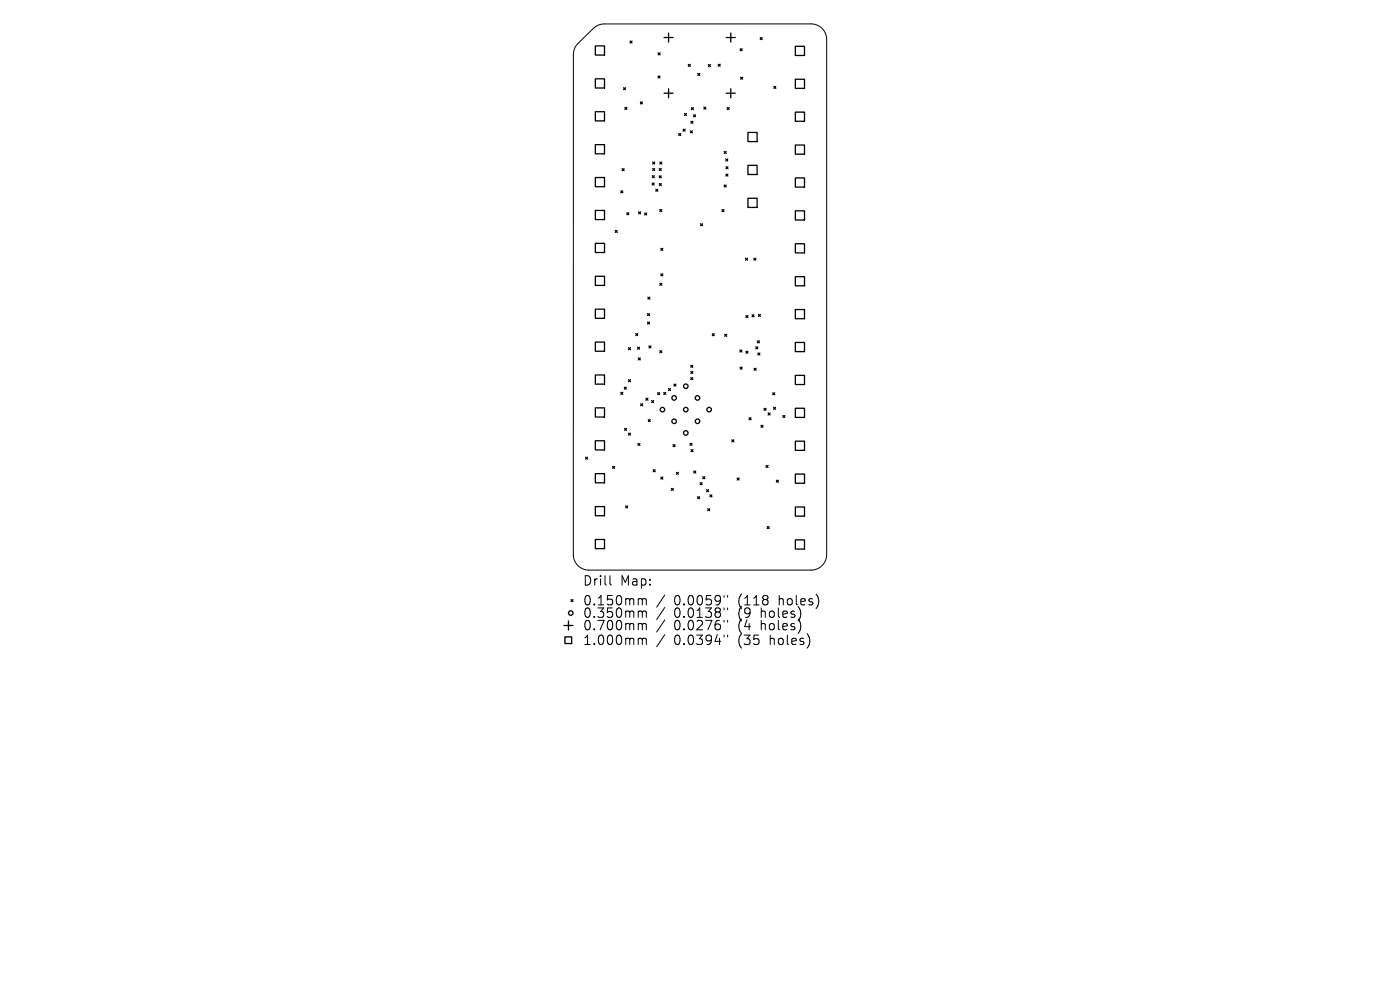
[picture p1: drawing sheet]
<svg xmlns="http://www.w3.org/2000/svg" width="297mm" height="210mm" viewBox="0 0 297 210" stroke-linecap="round" stroke-linejoin="round" font-family="sans-serif">
<defs><g id="words">
<g font-size="2.8">
<text x="123.6" y="124.5">Drill</text>
<text x="131.6" y="124.5">Map:</text>
<text x="123.6" y="128.7">0.150mm</text>
<text x="123.6" y="131.3">0.350mm</text>
<text x="143" y="128.7">0.0059&quot;</text>
<text x="143" y="131.3">0.0138&quot;</text>
<text x="156.7" y="128.7">(118</text>
<text x="156.7" y="131.3">(9</text>
<text x="161.7" y="131.3">holes)</text>
<text x="165.5" y="128.7">holes)</text>
<text x="123.6" y="134">0.700mm</text>
<text x="123.6" y="137.1">1.000mm</text>
<text x="143" y="134">0.0276&quot;</text>
<text x="143" y="137.1">0.0394&quot;</text>
<text x="156.7" y="134">(4</text>
<text x="156.7" y="137.1">(35</text>
<text x="161.7" y="134">holes)</text>
<text x="163.6" y="137.1">holes)</text>
</g>
</g></defs>
<g fill="none" stroke="#000" stroke-width=".21">
<path d="M122.6 9.2l3.3-3.2a3.3 3.3 0 0 1 2.3-.9h43.9a3.3 3.3 0 0 1 3.3 3.3v109.2a3.3 3.3 0 0 1-3.3 3.3h-47.2a3.3 3.3 0 0 1-3.3-3.3v-106a3.3 3.3 0 0 1 1-2.4zM129.4 122.1v1.7l.3 .3M135.7 127l.5 .1 .1 .2M135.7 129.6h.3l.3 .3M135.7 132.3h.3l.3 .3M135.7 135.4l.5 .1 .1 .2M136.3 127.3l.2-.3 .5 .1 .1 1.2M136.3 127.3v1M136.3 129.9v1.1M136.3 132.6v1M136.3 135.7v1M136.3 129.9l.2-.3 .5 .1 .1 1.3"/>
<path d="M136.3 132.6l.2-.3 .5 .1 .1 1.2M136.3 135.7l.2-.3 .5 .1 .1 1.2M141 126.2l-1.7 2.6M141 128.9l-1.7 2.5M141 131.5l-1.7 2.6M141 134.6l-1.7 2.6M153.6 126.3v.4M153.6 129v.3M153.6 131.6v.4M153.6 134.7v.4M154.4 126.3v.4M154.4 129v.3"/>
<path d="M154.4 131.6v.4M154.4 134.7v.4"/>
</g>
<g fill="none" stroke="#000" stroke-width=".27">
<path d="M126.3 9.7h1.9v2h-1.9zM126.3 16.7h1.9v2h-1.9zM132.3 18.6l.4 .4M132.7 18.6l-.4 .4M133.7 8.7l.4 .4M134.1 8.7l-.4 .4M139.6 16.1l.4 .4M139.6 11.2l.4 .4M140 16.1l-.4 .4M140 11.2l-.4 .4M140.9 8h1.9M140.9 19.8h1.9"/>
<path d="M141.8 7v1.9M141.8 18.8v1.9M146 13.7l.4 .4M146.4 13.7l-.4 .4M148 15.6l.4 .4M148.4 15.6l-.4 .4M150.3 13.7l.4 .4M150.7 13.7l-.4 .4M152.4 13.6l.4 .4M152.8 13.6l-.4 .4M154.1 8h1.9M154.1 19.8h1.9"/>
<path d="M155 7v1.9M155 18.8v1.9M157 10.3l.4 .5M157.1 16.4l.4 .4M157.4 10.3l-.4 .5M157.5 16.4l-.4 .4M161.3 8l.4 .4M161.7 8l-.4 .4M164.2 18.3l.4 .4M164.6 18.3l-.4 .4M168.7 9.8h2v2h-2zM168.7 16.8h2v1.9h-2z"/>
<path d="M126.3 23.7h1.9v1.9h-1.9zM126.3 30.7h1.9v1.9h-1.9zM126.3 37.7h1.9v1.9h-1.9zM132 35.8l.4 .4M132.4 35.8l-.4 .4M132.6 22.8l.4 .4M133 22.8l-.4 .4M135.9 21.6l.4 .4M136.3 21.6l-.4 .4M138.4 38.8l.4 .4M138.4 37.3l.4 .4M138.5 34.4l.4 .4"/>
<path d="M138.5 35.8l.4 .4M138.8 38.8l-.4 .4M138.8 37.3l-.4 .4M138.9 34.4l-.4 .4M138.9 35.8l-.4 .4M139.9 35.8l.4 .4M139.9 37.3l.4 .4M139.9 38.9l.4 .5M140 34.4l.4 .4M140.3 37.3l-.4 .4M140.3 35.8l-.4 .4M140.3 38.9l-.4 .5"/>
<path d="M140.4 34.4l-.4 .4M144 28.3l.4 .5M144.4 28.3l-.4 .5M144.9 27.4l.4 .4M145.2 24.1l.4 .4M145.3 27.4l-.4 .4M145.6 24.1l-.4 .4M146.5 27.8l.4 .4M146.6 25.7l.4 .4M146.7 22.8l.4 .5M146.9 27.8l-.4 .4M147 25.7l-.4 .4"/>
<path d="M147.1 22.8l-.4 .5M147.1 24.4l.4 .4M147.5 24.4l-.4 .4M149.3 22.7l.4 .4M149.7 22.7l-.4 .4M153.6 32.1l.5 .4M153.6 39.2l.5 .5M154 33.7l.4 .4M154 36.9l.4 .5M154 35.4l.4 .4M154.1 39.2l-.5 .5M154.1 32.1l-.5 .4"/>
<path d="M154.3 22.8l.4 .4M154.4 33.7l-.4 .4M154.4 36.9l-.4 .5M154.4 35.4l-.4 .4M154.7 22.8l-.4 .4M158.7 28.1h1.9v1.9h-1.9zM158.7 35.1h1.9v1.9h-1.9zM168.7 23.8h2v1.9h-2zM168.7 30.8h2v1.9h-2zM168.7 37.7h2v2h-2zM126.3 44.6h1.9v2h-1.9zM126.3 51.6h1.9v2h-1.9z"/>
<path d="M126.3 58.6h1.9v1.9h-1.9zM130.5 48.9l.4 .4M130.9 48.9l-.4 .4M131.7 40.5l.4 .4M132.1 40.5l-.4 .4M133 45.1l.4 .4M133.4 45.1l-.4 .4M135.5 44.9l.4 .5M135.9 44.9l-.4 .5M136.8 45.2l.4 .4M137.2 45.2l-.4 .4M139.1 40.2l.4 .4"/>
<path d="M139.5 40.2l-.4 .4M140 44.4l.4 .5M140.2 52.7l.4 .4M140.2 58.1l.4 .4M140.4 44.4l-.4 .5M140.6 52.7l-.4 .4M140.6 58.1l-.4 .4M148.6 47.5l.4 .4M149 47.5l-.4 .4M153.2 44.5l.4 .4M153.6 44.5l-.4 .4M158.2 54.8l.4 .4"/>
<path d="M158.6 54.8l-.4 .4M158.7 42.1h1.9v1.9h-1.9zM159.9 54.8l.4 .4M160.3 54.8l-.4 .4M168.7 44.7h2v2h-2zM168.7 51.7h2v1.9h-2zM168.7 58.7h2v1.9h-2zM126.3 65.6h1.9v1.9h-1.9zM126.3 72.6h1.9v1.9h-1.9zM126.3 79.5h1.9v2h-1.9zM133.3 73.8l.4 .4M133.7 73.8l-.4 .4"/>
<path d="M134.9 70.8l.4 .4M135.3 73.7l.4 .4M135.3 70.8l-.4 .4M135.4 75.9l.4 .4M135.7 73.7l-.4 .4M135.8 75.9l-.4 .4M137.4 66.5l.4 .4M137.4 68.3l.4 .4M137.5 63l.4 .5M137.7 73.4l.4 .4M137.8 66.5l-.4 .4M137.8 68.3l-.4 .4"/>
<path d="M137.9 63l-.4 .5M138.1 73.4l-.4 .4M140 60.1l.4 .4M140 74.4l.4 .4M140.4 60.1l-.4 .4M140.4 74.4l-.4 .4M146.5 77.5l.5 .4M146.5 78.8l.5 .4M147 77.5l-.5 .4M147 78.8l-.5 .4M151.1 70.8l.4 .4M151.5 70.8l-.4 .4"/>
<path d="M153.7 70.9l.5 .4M154.2 70.9l-.5 .4M157 74.3l.4 .4M157 77.9l.4 .4M157.4 74.3l-.4 .4M157.4 77.9l-.4 .4M158.2 74.5l.5 .4M158.3 66.9l.4 .5M158.7 74.5l-.5 .4M158.7 66.9l-.4 .5M159.6 66.8l.4 .4M160 66.8l-.4 .4"/>
<path d="M160 78.1l.4 .4M160.3 73.6l.5 .4M160.4 78.1l-.4 .4M160.7 72.3l.4 .4M160.8 73.6l-.5 .4M160.8 74.9l.4 .4M160.9 66.7l.4 .4M161.1 72.3l-.4 .4M161.2 74.9l-.4 .4M161.3 66.7l-.4 .4M168.7 65.7h2v1.9h-2zM168.7 72.6h2v2h-2z"/>
<path d="M168.7 79.6h2v2h-2zM124.2 97l.4 .4M124.6 97l-.4 .4M126.3 86.5h1.9v2h-1.9zM126.3 93.5h1.9v1.9h-1.9zM130 98.9l.4 .4M130.4 98.9l-.4 .4M131.7 83.2l.4 .4M132.1 83.2l-.4 .4M132.5 82.1l.4 .5M132.5 90.9l.4 .4M132.9 82.1l-.4 .5"/>
<path d="M132.9 90.9l-.4 .4M133.3 80.6l.4 .4M133.3 91.9l.4 .4M133.7 80.6l-.4 .4M133.7 91.9l-.4 .4M135.3 94.1l.5 .4M135.8 94.1l-.5 .4M135.9 85.7l.4 .4M136.3 85.7l-.4 .4M137 84.5l.5 .4M137.5 84.5l-.5 .4M137.5 89l.4 .4"/>
<path d="M137.9 89l-.4 .4M138.2 85l.5 .4M138.6 99.6l.4 .5M138.7 85l-.5 .4M139 99.6l-.4 .5M139.5 83.3l.4 .4M139.9 83.3l-.4 .4M140.8 83.3l.4 .4M141.2 83.3l-.4 .4M141.8 82.4l.4 .4M142.2 82.4l-.4 .4M142.8 94.3l.4 .4"/>
<path d="M143 81.5l.4 .4M143.2 94.3l-.4 .4M143.4 81.5l-.4 .4M146.4 94l.4 .5M146.5 80.1l.5 .4M146.6 95.4l.4 .4M146.8 94l-.4 .5M147 80.1l-.5 .4M147 95.4l-.4 .4M147.2 99.9l.4 .4M147.6 99.9l-.4 .4M155.3 93.3l.4 .4"/>
<path d="M155.7 93.3l-.4 .4M158.9 88.6l.4 .4M159.3 88.6l-.4 .4M161.4 90.2l.5 .4M161.9 90.2l-.5 .4M162.1 86.6l.4 .4M162.5 86.6l-.4 .4M162.5 98.7l.4 .5M162.9 98.7l-.4 .5M163 87.6l.4 .4M163.4 87.6l-.4 .4M163.9 83.3l.5 .4"/>
<path d="M164.1 86.4l.4 .4M164.4 83.3l-.5 .4M164.5 86.4l-.4 .4M166.1 88.1l.4 .4M166.5 88.1l-.4 .4M168.7 86.6h2v1.9h-2zM168.7 93.6h2v1.9h-2zM126.3 100.5h1.9v1.9h-1.9zM126.3 107.5h1.9v1.9h-1.9zM126.3 114.4h1.9v2h-1.9zM132.7 107.3l.4 .4M133.1 107.3l-.4 .4"/>
<path d="M140.2 101.2l.4 .4M140.6 101.2l-.4 .4M142.4 103.6l.4 .4M142.8 103.6l-.4 .4M143.5 100.2l.4 .4M143.9 100.2l-.4 .4M148 105.4l.4 .4M148.4 105.4l-.4 .4M148.5 102.4l.4 .4M148.9 102.4l-.4 .4M149.1 101.1l.4 .4M149.5 101.1l-.4 .4"/>
<path d="M149.9 103.9l.4 .4M150.1 107.9l.5 .4M150.3 103.9l-.4 .4M150.6 107.9l-.5 .4M150.6 105l.4 .4M151 105l-.4 .4M156.4 101.4l.4 .4M156.8 101.4l-.4 .4M162.8 111.7l.4 .4M163.2 111.7l-.4 .4M164.7 101.9l.4 .4M165.1 101.9l-.4 .4"/>
<path d="M168.7 100.6h2v1.9h-2zM168.7 107.5h2v2h-2zM168.7 114.5h2v2h-2zM119.6 132.7h2M119.9 135.1h1.4v1.4h-1.4zM120.6 131.7v1.9M121.1 127.2l.5 .4M121.6 127.2l-.5 .4"/>
<circle cx="140.5" cy="86.9" r=".48"/>
<circle cx="143" cy="89.4" r=".48"/>
<circle cx="143" cy="84.4" r=".48"/>
<circle cx="145.5" cy="91.8" r=".48"/>
<circle cx="145.5" cy="81.9" r=".48"/>
<circle cx="145.5" cy="86.9" r=".48"/>
<circle cx="148" cy="89.4" r=".48"/>
<circle cx="148" cy="84.4" r=".48"/>
<circle cx="150.4" cy="86.9" r=".48"/>
<circle cx="121.1" cy="130" r=".48"/>
</g>
<use href="#words"/>
</svg>
